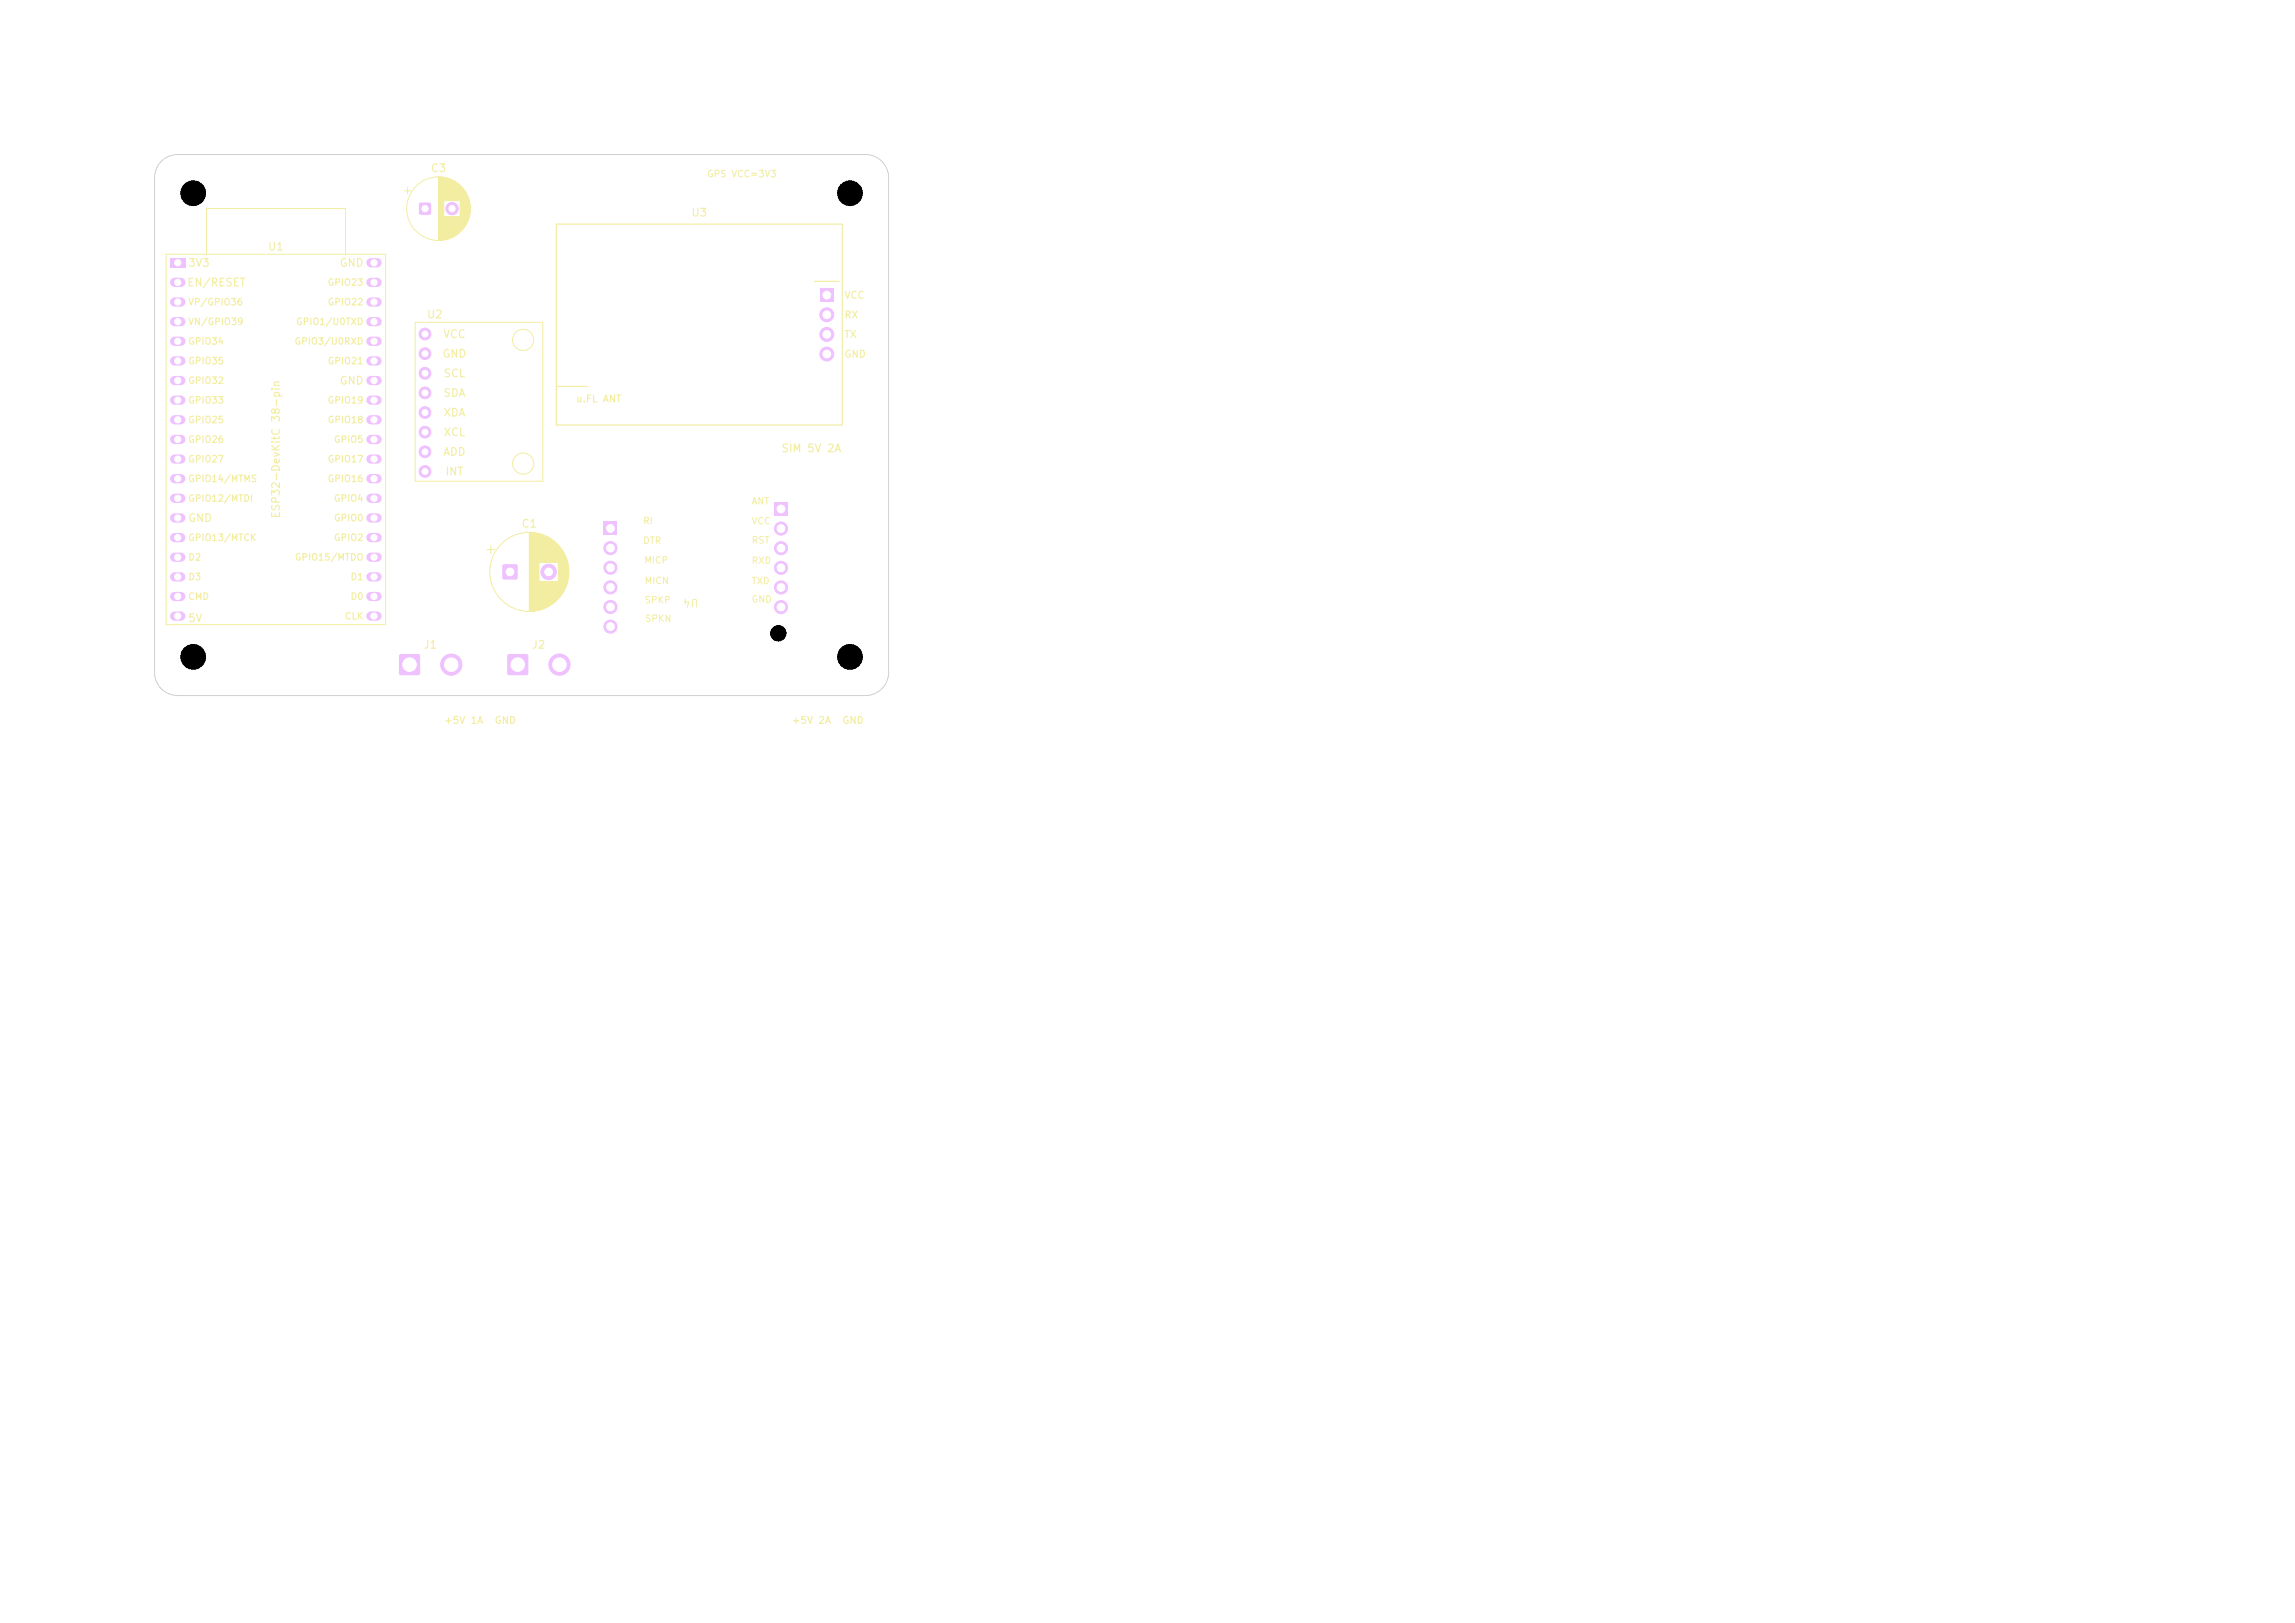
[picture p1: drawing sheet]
<svg xmlns="http://www.w3.org/2000/svg" width="297mm" height="210mm" viewBox="0 0 297 210" stroke-linecap="round" stroke-linejoin="round" font-family="sans-serif">
<defs><g id="words">
<g font-size="1" fill="#f2eda1">
<text x="55.7" y="22.5">C3</text>
<text x="89.4" y="28.3">U3</text>
<text x="24.3" y="34.8">3V3</text>
<text x="34.6" y="32.7">U1</text>
<text x="43.9" y="34.8">GND</text>
<text x="24.2" y="37.3">EN/RESET</text>
<text x="55.2" y="41.4">U2</text>
<text x="57.2" y="46.5">GND</text>
<text x="57.3" y="44">VCC</text>
<text x="43.9" y="50">GND</text>
<text x="57.3" y="51.6">SDA</text>
<text x="57.3" y="49.1">SCL</text>
<text x="57.3" y="59.2">ADD</text>
<text x="57.3" y="54.1">XDA</text>
<text x="57.3" y="56.7">XCL</text>
<text x="101" y="58.8">SIM 5V 2A</text>
<text x="57.6" y="61.8">INT</text>
<text x="24.3" y="67.8">GND</text>
<text x="36.5" y="67.2" transform="rotate(-90 36.5 67.2)">ESP32-DevKitC 38-pin</text>
<text x="67.4" y="68.5">C1</text>
<text x="90.5" y="77.2" transform="rotate(-180 90.5 77.2)">U4</text>
<text x="24.3" y="80.7">5V</text>
<text x="54.7" y="84.2">J1</text>
<text x="68.7" y="84.2">J2</text>
</g>
<g font-size=".9" fill="#f2eda1">
<text x="91.4" y="23.1">GPS VCC=3V3</text>
<text x="24.3" y="39.7">VP/GPIO36</text>
<text x="42.3" y="37.2">GPIO23</text>
<text x="42.3" y="39.7">GPIO22</text>
<text x="109.2" y="38.9">VCC</text>
<text x="109.2" y="41.4">RX</text>
<text x="24.3" y="42.3">VN/GPIO39</text>
<text x="24.3" y="44.8">GPIO34</text>
<text x="24.3" y="47.3">GPIO35</text>
<text x="38" y="44.8">GPIO3/U0RXD</text>
<text x="38.2" y="42.3">GPIO1/U0TXD</text>
<text x="42.3" y="47.3">GPIO21</text>
<text x="109.2" y="44">TX</text>
<text x="109.2" y="46.5">GND</text>
<text x="24.3" y="49.9">GPIO32</text>
<text x="24.3" y="52.4">GPIO33</text>
<text x="42.3" y="52.4">GPIO19</text>
<text x="74.5" y="52.3">u.FL ANT</text>
<text x="24.3" y="55">GPIO25</text>
<text x="24.3" y="57.5">GPIO26</text>
<text x="42.3" y="55">GPIO18</text>
<text x="43.1" y="57.5">GPIO5</text>
<text x="24.3" y="60">GPIO27</text>
<text x="24.3" y="62.6">GPIO14/MTMS</text>
<text x="24.3" y="65.1">GPIO12/MTDI</text>
<text x="42.3" y="60">GPIO17</text>
<text x="42.3" y="62.6">GPIO16</text>
<text x="43.1" y="65.1">GPIO4</text>
<text x="97.2" y="65.5">ANT</text>
<text x="24.3" y="70.2">GPIO13/MTCK</text>
<text x="43.1" y="67.7">GPIO0</text>
<text x="43.1" y="70.2">GPIO2</text>
<text x="83.1" y="68">RI</text>
<text x="83.1" y="70.6">DTR</text>
<text x="97.2" y="68.1">VCC</text>
<text x="97.2" y="70.5">RST</text>
<text x="24.3" y="72.7">D2</text>
<text x="24.3" y="75.3">D3</text>
<text x="24.3" y="77.8">CMD</text>
<text x="38.1" y="72.7">GPIO15/MTDO</text>
<text x="45.3" y="75.3">D1</text>
<text x="45.3" y="77.8">D0</text>
<text x="83.3" y="73.1">MICP</text>
<text x="83.3" y="75.8">MICN</text>
<text x="97.2" y="73.2">RXD</text>
<text x="97.2" y="75.8">TXD</text>
<text x="44.6" y="80.4">CLK</text>
<text x="83.3" y="78.3">SPKP</text>
<text x="83.4" y="80.7">SPKN</text>
<text x="97.2" y="78.2">GND</text>
<text x="57.4" y="93.9">+5V 1A</text>
<text x="63.9" y="93.9">GND</text>
<text x="102.4" y="93.9">+5V 2A</text>
<text x="108.9" y="93.9">GND</text>
</g>
</g></defs>
<g fill="none" stroke="#f2eda1" stroke-width=".13">
<path d="M21.5 32.9h28.4v47.9h-28.4zM26.7 32.9v-5.9h18v5.9M52.3 24.7h.8M52.7 24.3v.8M56.7 22.9v8.2M56.8 22.9v8.2M56.9 22.9v8.2M57 22.9v8.2M57.1 22.9v8.2M57.2 22.9v8.2M57.3 23v8M57.4 23v8"/>
<path d="M57.5 23v3M57.5 28v3M57.6 23v3M57.6 28v3M57.7 23v3M57.7 28v3M57.8 23.1v2.9M57.8 28v2.9M57.9 23.1v2.9M57.9 28v2.9M58 23.1v2.9M58 28v2.9"/>
<path d="M58.1 23.1v2.9M58.1 28v2.9M58.1 23.2v2.8M58.1 28v2.8M58.2 23.2v2.8M58.2 28v2.8M58.3 23.2v2.8M58.3 28v2.8M58.4 23.2v2.8M58.4 28v2.8M58.4 23.3v2.7M58.4 28v2.7"/>
<path d="M58.5 23.3v2.7M58.5 28v2.7M58.6 23.3v2.7M58.6 28v2.7M58.6 23.4v2.6M58.6 28v2.6M58.7 23.4v2.6M58.7 28v2.6M58.8 23.4v2.6M58.8 28v2.6M58.8 23.5v2.5M58.8 28v2.5"/>
<path d="M58.9 23.5v2.5M58.9 28v2.5M59 23.6v2.4M59 28v2.4M59.1 23.6v2.4M59.1 28v2.4M59.1 23.7v2.3M59.1 28v2.3M59.2 23.7v2.3M59.2 28v2.3M59.2 23.8v2.2M59.3 23.8v2.2"/>
<path d="M59.3 28v2.2M59.4 23.8v2.2M59.4 28v2.2M59.4 23.9v2.1M59.4 28v2.1M59.5 23.9v2.1M59.5 28v2.1M59.5 24v2M59.5 28v2M59.6 24v6M59.6 24.1v5.8M59.7 24.1v5.8"/>
<path d="M59.7 24.2v5.6M59.8 24.3v5.4M59.9 24.3v5.4M59.9 24.4v5.2M60 24.5v5M60.1 24.6v4.8M60.1 24.7v4.6M60.2 24.8v4.4M60.3 24.9v4.2M60.3 25v4M60.4 25.1v3.8M60.4 25.2v3.6"/>
<path d="M60.5 25.3v3.4M60.5 25.4v3.2M60.6 25.5v3M60.6 25.7v2.6M60.7 25.8v2.4M60.7 25.9v2.2M60.7 26.1v1.8M60.8 26.2v1.6M60.8 26.5v1M53.7 41.7h16.5v20.6h-16.5zM63 71.1h1M63.5 70.6v1"/>
<path d="M68.5 68.9v10.2M68.6 68.9v10.2M68.7 68.9v10.2M68.8 68.9v10.2M68.9 68.9v10.2M69 68.9v10.2M69.1 69v10M69.2 69v10M69.3 69v10M69.4 69v10M69.5 69v10M69.6 69v10"/>
<path d="M69.7 69.1v9.8M69.8 69.1v3.7M69.8 75.2v3.7M69.9 69.1v3.7M69.9 75.2v3.7M70 69.1v3.7M70 75.2v3.7M70 69.2v3.6M70 75.2v3.6M70.1 69.2v3.6M70.1 75.2v3.6M70.2 69.2v3.6"/>
<path d="M70.2 75.2v3.6M70.3 69.2v3.6M70.3 75.2v3.6M70.3 69.3v3.5M70.3 75.2v3.5M70.4 69.3v3.5M70.4 75.2v3.5M70.5 69.3v3.5M70.5 75.2v3.5M70.6 69.4v3.4M70.6 75.2v3.4M70.7 69.4v3.4"/>
<path d="M70.7 75.2v3.4M70.8 69.5v3.3M70.8 75.2v3.3M70.9 69.5v3.3M70.9 75.2v3.3M71 69.6v3.2M71 75.2v3.2M71.1 69.6v3.2M71.1 75.2v3.2M71.1 69.7v3.1M71.1 75.2v3.1M71.2 69.7v3.1"/>
<path d="M71.2 75.2v3.1M71.3 69.7v3.1M71.3 75.2v3.1M71.3 69.8v3M71.3 75.2v3M71.4 69.8v3M71.4 75.2v3M71.5 69.9v2.9M71.5 75.2v2.9M71.6 70v2.8M71.6 75.2v2.9M71.6 75.2v2.8"/>
<path d="M71.7 70v2.8M71.7 75.2v2.8M71.7 70.1v2.7M71.7 75.2v2.7M71.8 70.1v2.7M71.8 75.2v2.7M71.9 70.2v2.6M71.9 75.2v2.6M72 70.3v2.5M72 75.2v2.5M72.1 70.4v2.4M72.1 75.2v2.4"/>
<path d="M72.2 70.5v2.3M72.2 75.2v2.3M72.3 70.6v6.8M72.3 70.7v6.6M72.4 70.7v6.6M72.5 70.8v6.4M72.5 70.9v6.2M72.6 70.9v6.2M72.6 71v6M72.7 71.1v5.8M72.7 71.2v5.6M72.8 71.2v5.6"/>
<path d="M72.8 71.3v5.4M72.9 71.4v5.2M72.9 71.5v5M73 71.6v4.8M73.1 71.7v4.6M73.1 71.8v4.4M73.1 71.9v4.2M73.2 72v4M73.2 72.1v3.8M73.3 72.2v3.6M73.3 72.3v3.4M73.3 72.4v3.2"/>
<path d="M73.4 72.5v3M73.4 72.6v2.8M73.5 72.8v2.4M73.5 72.9v2.2M73.5 73.1v1.8M73.6 73.4v1.2"/>
<circle cx="56.7" cy="27" r="4.1"/>
<circle cx="67.7" cy="44" r="1.37"/>
<circle cx="67.7" cy="60" r="1.37"/>
<circle cx="68.5" cy="74" r="5.1"/>
</g>
<path d="M72 29h37v26h-37zM105.4 36.4h3.2M72 50h4" fill="none" stroke="#f2eda1" stroke-width=".15"/>
<circle cx="100.7" cy="81.9" r="1" fill="#efc1ff" stroke="#efc1ff" stroke-width=".13"/>
<path d="M78.1 67.5h1.7v1.7h-1.7z" fill="#efc1ff"/>
<g fill="#efc1ff" stroke="#efc1ff" stroke-width=".13">
<circle cx="79" cy="70.9" r=".85"/>
<circle cx="79" cy="73.5" r=".85"/>
<circle cx="79" cy="76" r=".85"/>
<circle cx="79" cy="78.5" r=".85"/>
<circle cx="79" cy="81.1" r=".85"/>
</g>
<path d="M100.2 65h1.7v1.7h-1.7z" fill="#efc1ff"/>
<g fill="#efc1ff" stroke="#efc1ff" stroke-width=".13">
<circle cx="101.1" cy="68.4" r=".85"/>
<circle cx="101.1" cy="70.9" r=".85"/>
<circle cx="101.1" cy="73.5" r=".85"/>
<circle cx="101.1" cy="76" r=".85"/>
<circle cx="101.1" cy="78.6" r=".85"/>
<circle cx="55" cy="43.2" r=".76"/>
<circle cx="55" cy="45.8" r=".76"/>
<circle cx="55" cy="48.3" r=".76"/>
<circle cx="55" cy="50.8" r=".76"/>
<circle cx="55" cy="53.4" r=".76"/>
<circle cx="55" cy="55.9" r=".76"/>
<circle cx="55" cy="58.5" r=".76"/>
<circle cx="55" cy="61" r=".76"/>
<circle cx="25" cy="25" r="1.6"/>
<circle cx="110" cy="85" r="1.6"/>
<circle cx="110" cy="25" r="1.6"/>
</g>
<path d="M65.7 84.7l.2-.1h2.2l.2 .1 .1 .2v2.2l-.1 .2-.2 .1h-2.2l-.2-.1-.1-.2v-2.2z" fill="#efc1ff"/>
<circle cx="72.4" cy="86" r="1.37" fill="#efc1ff" stroke="#efc1ff" stroke-width=".13"/>
<path d="M65.1 73.1l.1-.1h1.5l.2 .1 .1 .2v1.5l-.1 .1-.2 .1h-1.5l-.1-.1-.1-.1v-1.5z" fill="#efc1ff"/>
<circle cx="71" cy="74" r="1" fill="#efc1ff" stroke="#efc1ff" stroke-width=".13"/>
<path d="M54.3 26.3l.1-.1 1.3 .1 .1 .2-.1 1.2-.2 .1-1.2-.1-.1-.1z" fill="#efc1ff"/>
<circle cx="58.5" cy="27" r=".8" fill="#efc1ff" stroke="#efc1ff" stroke-width=".13"/>
<path d="M22 33.4h2v1.2h-2z" fill="#efc1ff"/>
<g fill="none" stroke="#efc1ff" stroke-width="1.2">
<path d="M22.6 36.5h.8M22.6 39.1h.8M48 36.5h.8M48 39.1h.8M48 34h.8M22.6 41.6h.8M22.6 44.2h.8M22.6 46.7h.8M22.6 49.2h.8M22.6 51.8h.8M22.6 54.3h.8M22.6 56.9h.8"/>
<path d="M22.6 59.4h.8M48 41.6h.8M48 44.2h.8M48 46.7h.8M48 49.2h.8M48 51.8h.8M48 54.3h.8M48 56.9h.8M48 59.4h.8M22.6 61.9h.8M22.6 64.5h.8M22.6 67h.8"/>
<path d="M22.6 69.6h.8M22.6 72.1h.8M22.6 74.6h.8M22.6 77.2h.8M22.6 79.7h.8M48 79.7h.8M48 77.2h.8M48 61.9h.8M48 64.5h.8M48 67h.8M48 69.6h.8M48 72.1h.8"/>
<path d="M48 74.6h.8"/>
</g>
<path d="M106.1 37.3h1.8v1.8h-1.8z" fill="#efc1ff"/>
<g fill="#efc1ff" stroke="#efc1ff" stroke-width=".13">
<circle cx="107" cy="40.7" r=".9"/>
<circle cx="107" cy="43.3" r=".9"/>
<circle cx="107" cy="45.8" r=".9"/>
</g>
<path d="M51.7 84.7l.2-.1h2.2l.2 .1 .1 .2v2.2l-.1 .2-.2 .1h-2.2l-.2-.1-.1-.2v-2.2z" fill="#efc1ff"/>
<g fill="#efc1ff" stroke="#efc1ff" stroke-width=".13">
<circle cx="58.4" cy="86" r="1.37"/>
<circle cx="25" cy="85" r="1.6"/>
</g>
<path d="M20.9 20.9a3 3 0 0 1 2.1-.9h89a3 3 0 0 1 3 3v64a3 3 0 0 1-3 3h-89a3 3 0 0 1-3-3v-64a3 3 0 0 1 .9-2.1z" fill="none" stroke="#d0d2cd" stroke-width=".13"/>
<g fill="#000" stroke="#000" stroke-width=".13">
<circle cx="25" cy="25" r="1.6"/>
<circle cx="110" cy="25" r="1.6"/>
<circle cx="25" cy="85" r="1.6"/>
<circle cx="100.7" cy="81.9" r="1"/>
<circle cx="110" cy="85" r="1.6"/>
</g>
<g fill="#fff" stroke="#fff" stroke-width=".13">
<circle cx="79" cy="68.4" r=".5"/>
<circle cx="79" cy="70.9" r=".5"/>
<circle cx="79" cy="73.5" r=".5"/>
<circle cx="79" cy="76" r=".5"/>
<circle cx="79" cy="78.5" r=".5"/>
<circle cx="79" cy="81.1" r=".5"/>
<circle cx="101.1" cy="65.9" r=".5"/>
<circle cx="101.1" cy="68.4" r=".5"/>
<circle cx="101.1" cy="70.9" r=".5"/>
<circle cx="101.1" cy="73.5" r=".5"/>
<circle cx="101.1" cy="76" r=".5"/>
<circle cx="101.1" cy="78.6" r=".5"/>
<circle cx="55" cy="43.2" r=".38"/>
<circle cx="55" cy="45.8" r=".38"/>
<circle cx="55" cy="48.3" r=".38"/>
<circle cx="55" cy="50.8" r=".38"/>
<circle cx="55" cy="53.4" r=".38"/>
<circle cx="55" cy="55.9" r=".38"/>
<circle cx="55" cy="58.5" r=".38"/>
<circle cx="55" cy="61" r=".38"/>
<circle cx="67" cy="86" r=".87"/>
<circle cx="72.4" cy="86" r=".87"/>
<circle cx="66" cy="74" r=".5"/>
<circle cx="71" cy="74" r=".5"/>
<circle cx="55" cy="27" r=".4"/>
<circle cx="58.5" cy="27" r=".4"/>
<circle cx="23" cy="34" r=".4"/>
<circle cx="23" cy="36.5" r=".4"/>
<circle cx="23" cy="39.1" r=".4"/>
<circle cx="23" cy="41.6" r=".4"/>
<circle cx="23" cy="44.2" r=".4"/>
<circle cx="23" cy="46.7" r=".4"/>
<circle cx="23" cy="49.2" r=".4"/>
<circle cx="23" cy="51.8" r=".4"/>
<circle cx="23" cy="54.3" r=".4"/>
<circle cx="23" cy="56.9" r=".4"/>
<circle cx="23" cy="59.4" r=".4"/>
<circle cx="23" cy="61.9" r=".4"/>
<circle cx="23" cy="64.5" r=".4"/>
<circle cx="23" cy="67" r=".4"/>
<circle cx="23" cy="69.6" r=".4"/>
<circle cx="23" cy="72.1" r=".4"/>
<circle cx="23" cy="74.6" r=".4"/>
<circle cx="23" cy="77.2" r=".4"/>
<circle cx="23" cy="79.7" r=".4"/>
<circle cx="48.4" cy="79.7" r=".4"/>
<circle cx="48.4" cy="77.2" r=".4"/>
<circle cx="48.4" cy="74.6" r=".4"/>
<circle cx="48.4" cy="72.1" r=".4"/>
<circle cx="48.4" cy="69.6" r=".4"/>
<circle cx="48.4" cy="67" r=".4"/>
<circle cx="48.4" cy="64.5" r=".4"/>
<circle cx="48.4" cy="61.9" r=".4"/>
<circle cx="48.4" cy="59.4" r=".4"/>
<circle cx="48.4" cy="56.9" r=".4"/>
<circle cx="48.4" cy="54.3" r=".4"/>
<circle cx="48.4" cy="51.8" r=".4"/>
<circle cx="48.4" cy="49.2" r=".4"/>
<circle cx="48.4" cy="46.7" r=".4"/>
<circle cx="48.4" cy="44.2" r=".4"/>
<circle cx="48.4" cy="41.6" r=".4"/>
<circle cx="48.4" cy="39.1" r=".4"/>
<circle cx="48.4" cy="36.5" r=".4"/>
<circle cx="48.4" cy="34" r=".4"/>
<circle cx="107" cy="38.2" r=".5"/>
<circle cx="107" cy="40.7" r=".5"/>
<circle cx="107" cy="43.3" r=".5"/>
<circle cx="107" cy="45.8" r=".5"/>
<circle cx="53" cy="86" r=".87"/>
<circle cx="58.4" cy="86" r=".87"/>
</g>
<use href="#words"/>
</svg>
